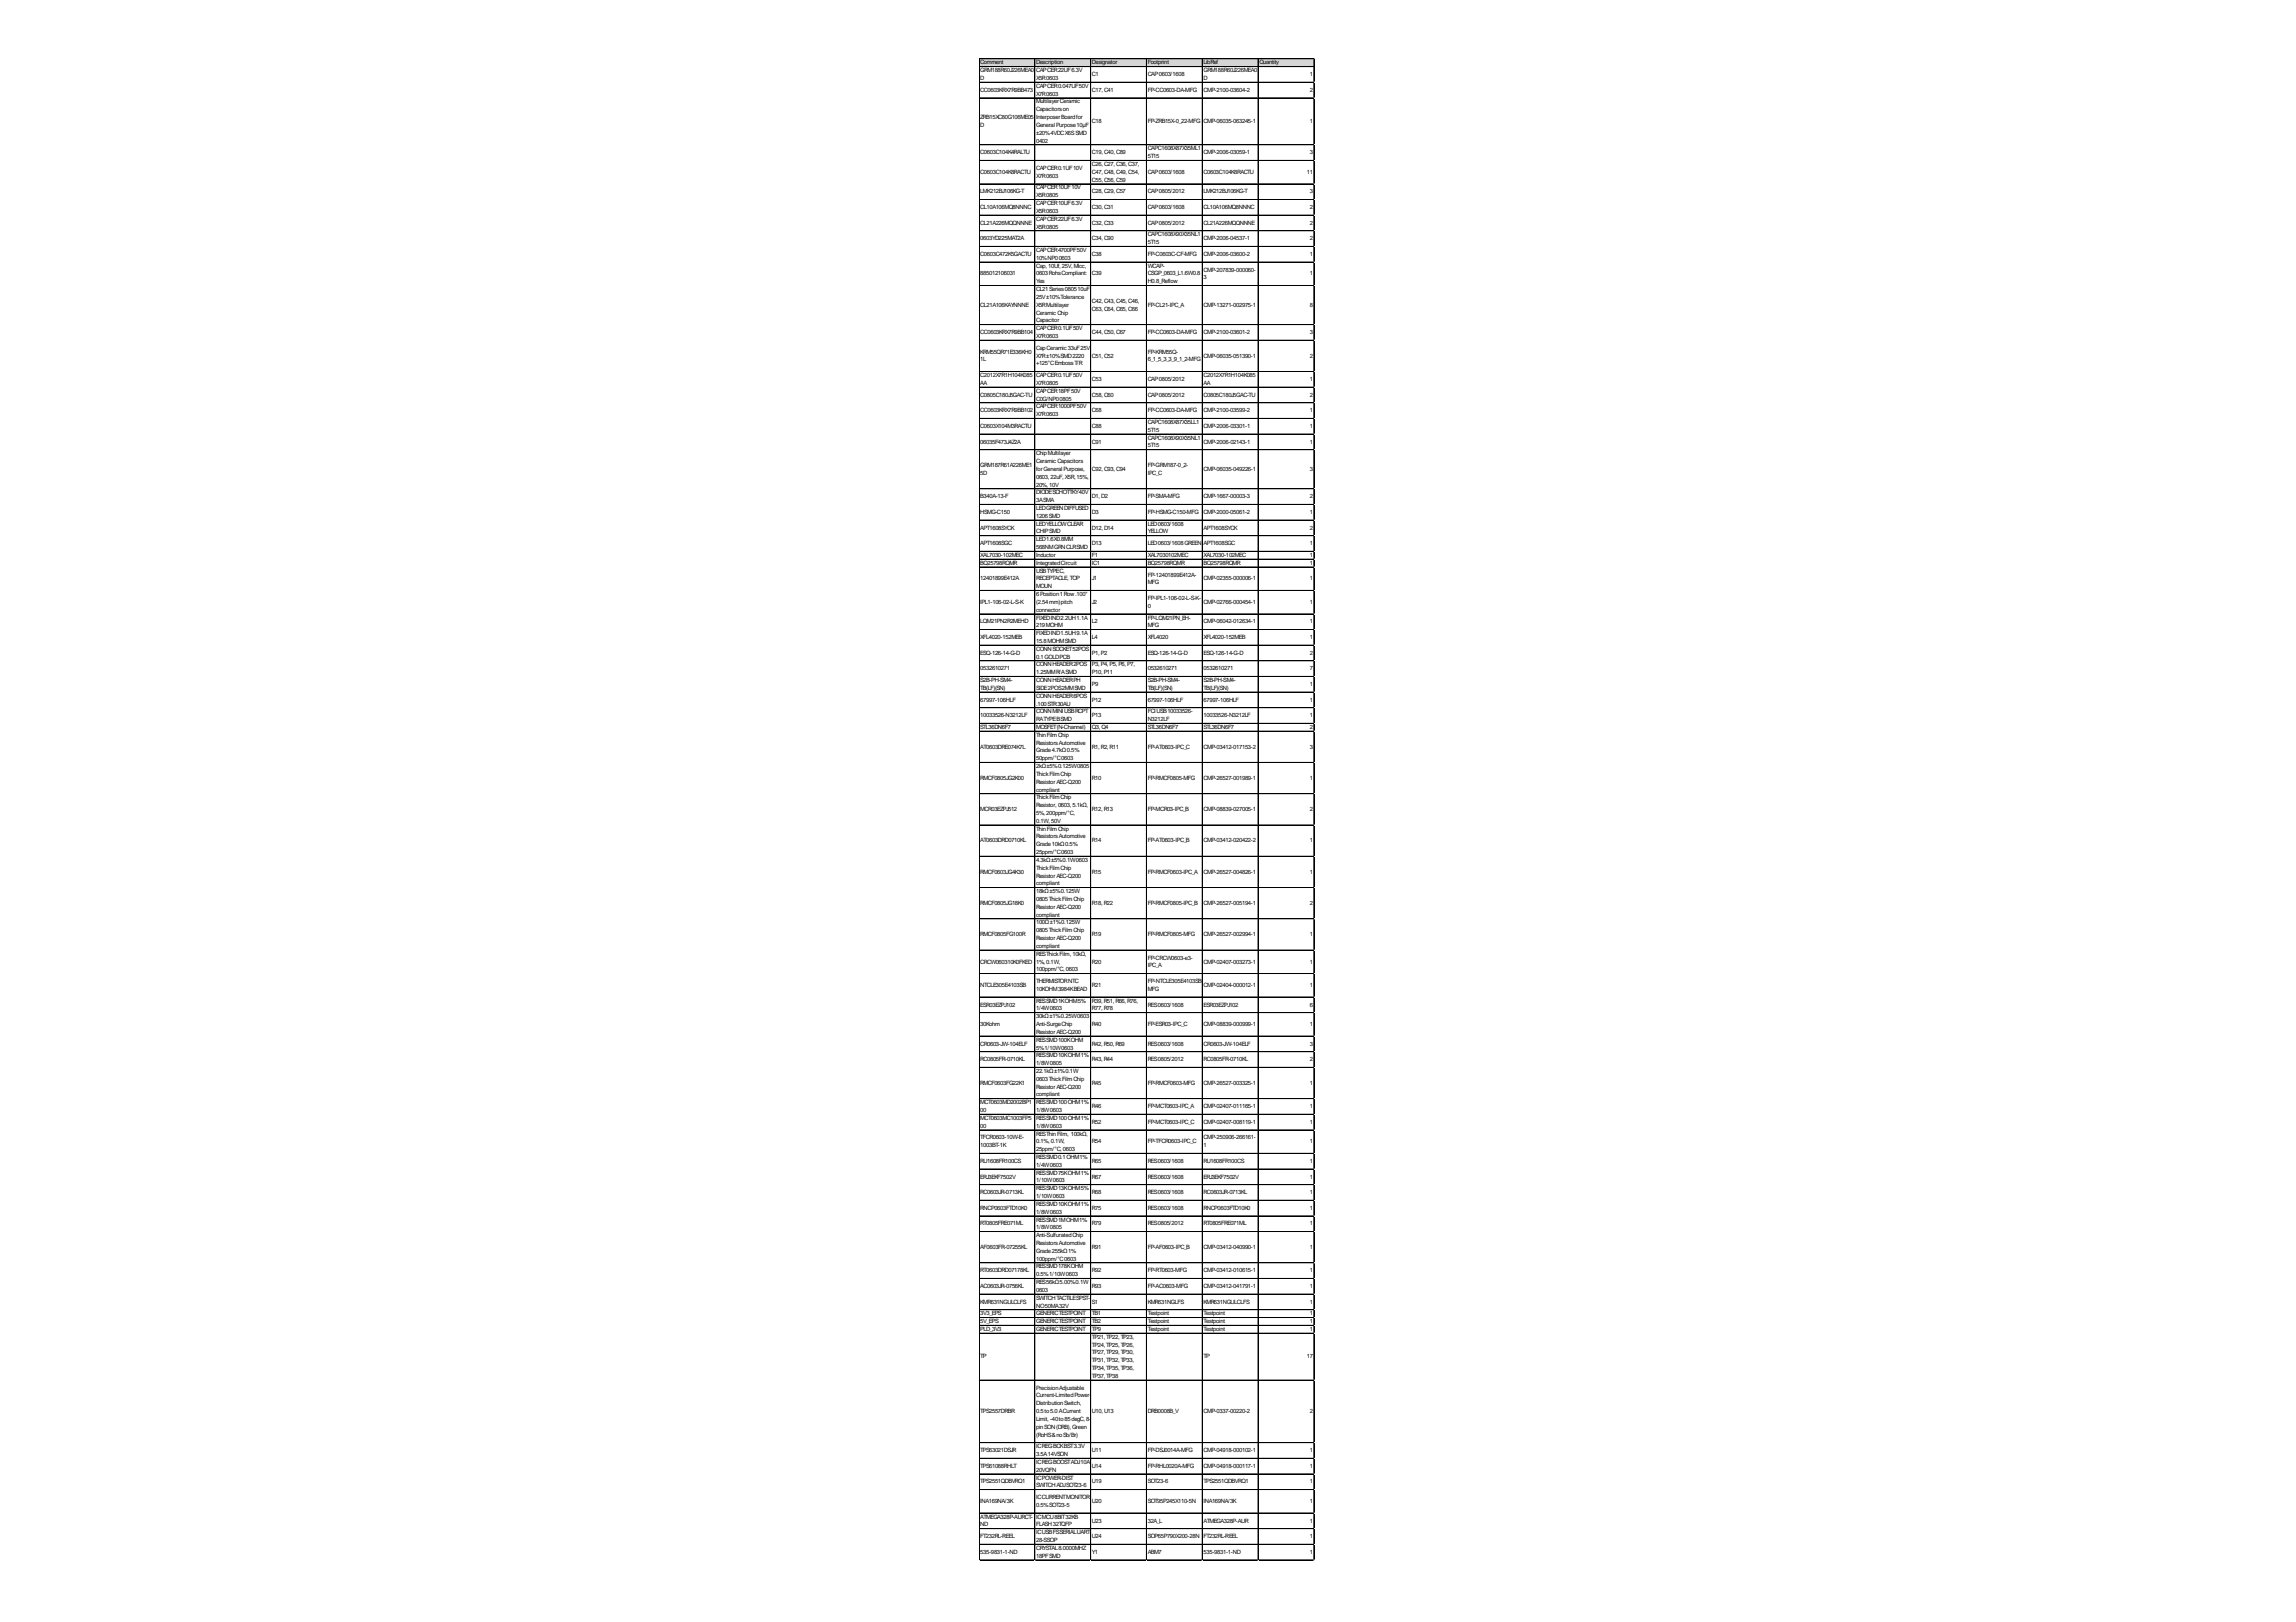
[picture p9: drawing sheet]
<svg xmlns="http://www.w3.org/2000/svg" width="297mm" height="210mm" viewBox="0 0 297 210" stroke-linecap="round" stroke-linejoin="round" font-family="sans-serif">
<defs><g id="words">
<g font-size=".8">
<text x="126.8" y="8.3">Comment</text>
<text x="126.8" y="9.3">GRM188R60J226MEA0</text>
<text x="126.8" y="10.4">D</text>
<text x="126.8" y="11.9">CC0603KRX7R9BB473</text>
<text x="134" y="8.3">Description</text>
<text x="134" y="9.3">CAPCER22UF6.3V</text>
<text x="134" y="10.4">X5R0603</text>
<text x="134" y="11.4">CAPCER0.047UF50V</text>
<text x="141.3" y="8.3">Designator</text>
<text x="141.3" y="9.9">C1</text>
<text x="141.3" y="11.9">C17,C41</text>
<text x="148.5" y="8.3">Footprint</text>
<text x="148.5" y="9.9">CAP0603/1608</text>
<text x="148.5" y="11.9">FP-CC0603-DA-MFG</text>
<text x="155.7" y="8.3">LibRef</text>
<text x="155.7" y="9.3">GRM188R60J226MEA0</text>
<text x="155.7" y="10.4">D</text>
<text x="155.7" y="11.9">CMP-2100-03604-2</text>
<text x="162.9" y="8.3">Quantity</text>
<text x="169.5" y="9.9">1</text>
<text x="169.5" y="11.9">2</text>
<text x="126.8" y="15.4">ZRB15XC80G106ME05</text>
<text x="126.8" y="16.4">D</text>
<text x="134" y="12.4">X7R0603</text>
<text x="134" y="13.4">MultilayerCeramic</text>
<text x="134" y="14.4">Capacitorson</text>
<text x="134" y="15.4">InterposerBoardfor</text>
<text x="134" y="16.4">GeneralPurpose10μF</text>
<text x="134" y="17.4">±20%4VDCX6SSMD</text>
<text x="141.3" y="15.9">C18</text>
<text x="148.5" y="15.9">FP-ZRB15X-0_22-MFG</text>
<text x="155.7" y="15.9">CMP-06035-063245-1</text>
<text x="169.5" y="15.9">1</text>
<text x="126.8" y="20">C0603C104K4RALTU</text>
<text x="126.8" y="22.5">C0603C104K8RACTU</text>
<text x="134" y="18.5">0402</text>
<text x="134" y="22">CAPCER0.1UF10V</text>
<text x="134" y="23">X7R0603</text>
<text x="141.3" y="20">C19,C40,C89</text>
<text x="141.3" y="21.5">C26,C27,C36,C37,</text>
<text x="141.3" y="22.5">C47,C48,C49,C54,</text>
<text x="141.3" y="23.5">C55,C56,C59</text>
<text x="148.5" y="19.5">CAPC1608X87X35ML1</text>
<text x="148.5" y="20.5">5T15</text>
<text x="148.5" y="22.5">CAP0603/1608</text>
<text x="155.7" y="20">CMP-2006-03059-1</text>
<text x="155.7" y="22.5">C0603C104K8RACTU</text>
<text x="169.1" y="22.5">11</text>
<text x="169.5" y="20">3</text>
<text x="126.8" y="25">LMK212BJ106KG-T</text>
<text x="126.8" y="27.1">CL10A106MQ8NNNC</text>
<text x="126.8" y="29.1">CL21A226MQQNNNE</text>
<text x="134" y="24.5">CAPCER10UF10V</text>
<text x="134" y="25.5">X5R0805</text>
<text x="134" y="26.5">CAPCER10UF6.3V</text>
<text x="134" y="27.6">X5R0603</text>
<text x="134" y="28.6">CAPCER22UF6.3V</text>
<text x="134" y="29.6">X5R0805</text>
<text x="141.3" y="25">C28,C29,C57</text>
<text x="141.3" y="27.1">C30,C31</text>
<text x="141.3" y="29.1">C32,C33</text>
<text x="148.5" y="25">CAP0805/2012</text>
<text x="148.5" y="27.1">CAP0603/1608</text>
<text x="148.5" y="29.1">CAP0805/2012</text>
<text x="155.7" y="25">LMK212BJ106KG-T</text>
<text x="155.7" y="27.1">CL10A106MQ8NNNC</text>
<text x="155.7" y="29.1">CL21A226MQQNNNE</text>
<text x="169.5" y="25">3</text>
<text x="169.5" y="27.1">2</text>
<text x="169.5" y="29.1">2</text>
<text x="126.8" y="31.1">0603YD225MAT2A</text>
<text x="126.8" y="33.1">C0603C472K5GACTU</text>
<text x="126.8" y="35.7">885012106031</text>
<text x="134" y="32.6">CAPCER4700PF50V</text>
<text x="134" y="33.6">10%NP00603</text>
<text x="134" y="34.6">Cap,10Uf, 25V,Mlcc,</text>
<text x="134" y="35.7">0603RohsCompliant:</text>
<text x="141.3" y="31.1">C34,C90</text>
<text x="141.3" y="33.1">C38</text>
<text x="141.3" y="35.7">C39</text>
<text x="148.5" y="30.6">CAPC1608X90X35NL1</text>
<text x="148.5" y="31.6">5T15</text>
<text x="148.5" y="33.1">FP-C0603C-CF-MFG</text>
<text x="148.5" y="34.6">WCAP-</text>
<text x="148.5" y="35.7">CSGP_0603_L1.6W0.8</text>
<text x="155.7" y="31.1">CMP-2006-04537-1</text>
<text x="155.7" y="33.1">CMP-2006-03600-2</text>
<text x="155.7" y="35.1">CMP-207839-000060-</text>
<text x="169.5" y="31.1">2</text>
<text x="169.5" y="33.1">1</text>
<text x="169.5" y="35.7">1</text>
<text x="126.8" y="39.7">CL21A106KAYNNNE</text>
<text x="134" y="36.7">Yes</text>
<text x="134" y="37.7">CL21Series080510uF</text>
<text x="134" y="38.7">25V±10%Tolerance</text>
<text x="134" y="39.7">X5RMultilayer</text>
<text x="134" y="40.7">Ceramic Chip</text>
<text x="134" y="41.7">Capacitor</text>
<text x="141.3" y="39.2">C42,C43,C45,C46,</text>
<text x="141.3" y="40.2">C63,C64,C65,C66</text>
<text x="148.5" y="36.7">H0.8_Reflow</text>
<text x="148.5" y="39.7">FP-CL21-IPC_A</text>
<text x="155.7" y="36.2">3</text>
<text x="155.7" y="39.7">CMP-13271-002975-1</text>
<text x="169.5" y="39.7">8</text>
<text x="126.8" y="43.2">CC0603KRX7R9BB104</text>
<text x="126.8" y="45.8">KRM55QR71E336KH0</text>
<text x="126.8" y="46.8">1L</text>
<text x="134" y="42.7">CAPCER0.1UF50V</text>
<text x="134" y="43.7">X7R0603</text>
<text x="134" y="45.3">CapCeramic 33uF25V</text>
<text x="134" y="46.3">X7R±10%SMD2220</text>
<text x="134" y="47.3">+125°CEmbossT/R</text>
<text x="141.3" y="43.2">C44,C50,C67</text>
<text x="141.3" y="46.3">C51,C52</text>
<text x="148.5" y="43.2">FP-CC0603-DA-MFG</text>
<text x="148.5" y="45.8">FP-KRM55Q-</text>
<text x="148.5" y="46.8">6_1_5_3_3_9_1_2-MFG</text>
<text x="155.7" y="43.2">CMP-2100-03601-2</text>
<text x="155.7" y="46.3">CMP-06035-051390-1</text>
<text x="169.5" y="43.2">3</text>
<text x="169.5" y="46.3">2</text>
<text x="126.8" y="48.8">C2012X7R1H104K085</text>
<text x="126.8" y="49.8">AA</text>
<text x="126.8" y="51.3">C0805C180J5GAC-TU</text>
<text x="126.8" y="53.4">CC0603KRX7R9BB102</text>
<text x="134" y="48.8">CAPCER0.1UF50V</text>
<text x="134" y="49.8">X7R0805</text>
<text x="134" y="50.8">CAPCER18PF50V</text>
<text x="134" y="51.8">C0G/NP00805</text>
<text x="134" y="52.9">CAPCER1000PF50V</text>
<text x="134" y="53.9">X7R0603</text>
<text x="141.3" y="49.3">C53</text>
<text x="141.3" y="51.3">C58,C60</text>
<text x="141.3" y="53.4">C68</text>
<text x="148.5" y="49.3">CAP0805/2012</text>
<text x="148.5" y="51.3">CAP0805/2012</text>
<text x="148.5" y="53.4">FP-CC0603-DA-MFG</text>
<text x="155.7" y="48.8">C2012X7R1H104K085</text>
<text x="155.7" y="49.8">AA</text>
<text x="155.7" y="51.3">C0805C180J5GAC-TU</text>
<text x="155.7" y="53.4">CMP-2100-03599-2</text>
<text x="169.5" y="49.3">1</text>
<text x="169.5" y="51.3">2</text>
<text x="169.5" y="53.4">1</text>
<text x="126.8" y="55.4">C0603X104M3RACTU</text>
<text x="126.8" y="57.4">06035F473J4Z2A</text>
<text x="134" y="58.9">ChipMultilayer</text>
<text x="134" y="59.9">Ceramic Capacitors</text>
<text x="141.3" y="55.4">C88</text>
<text x="141.3" y="57.4">C91</text>
<text x="148.5" y="54.9">CAPC1608X87X35LL1</text>
<text x="148.5" y="55.9">5T15</text>
<text x="148.5" y="56.9">CAPC1608X90X35NL1</text>
<text x="148.5" y="57.9">5T15</text>
<text x="155.7" y="55.4">CMP-2006-03301-1</text>
<text x="155.7" y="57.4">CMP-2006-02143-1</text>
<text x="169.5" y="55.4">1</text>
<text x="169.5" y="57.4">1</text>
<text x="126.8" y="60.4">GRM187R61A226ME1</text>
<text x="126.8" y="61.5">5D</text>
<text x="126.8" y="64.5">B340A-13-F</text>
<text x="134" y="60.9">forGeneralPurpose,</text>
<text x="134" y="62">0603,22uF,X5R,15%,</text>
<text x="134" y="63">20%,10V</text>
<text x="134" y="64">DIODESCHOTTKY40V</text>
<text x="134" y="65">3ASMA</text>
<text x="141.3" y="60.9">C92,C93,C94</text>
<text x="141.3" y="64.5">D1,D2</text>
<text x="148.5" y="60.4">FP-GRM187-0_2-</text>
<text x="148.5" y="61.5">IPC_C</text>
<text x="148.5" y="64.5">FP-SMA-MFG</text>
<text x="155.7" y="60.9">CMP-06035-049226-1</text>
<text x="155.7" y="64.5">CMP-1667-00003-3</text>
<text x="169.5" y="60.9">3</text>
<text x="169.5" y="64.5">2</text>
<text x="126.8" y="66.5">HSMG-C150</text>
<text x="126.8" y="68.5">APT1608SYCK</text>
<text x="126.8" y="70.6">APT1608SGC</text>
<text x="134" y="66">LEDGREENDIFFUSED</text>
<text x="134" y="67">1206SMD</text>
<text x="134" y="68">LEDYELLOWCLEAR</text>
<text x="134" y="69">CHIPSMD</text>
<text x="134" y="70.1">LED1.6X0.8MM</text>
<text x="134" y="71.1">568NMGRNCLRSMD</text>
<text x="141.3" y="66.5">D3</text>
<text x="141.3" y="68.5">D12,D14</text>
<text x="141.3" y="70.6">D13</text>
<text x="148.5" y="66.5">FP-HSMG-C150-MFG</text>
<text x="148.5" y="68">LED0603/1608</text>
<text x="148.5" y="69">YELLOW</text>
<text x="148.5" y="70.6">LED0603/1608GREEN</text>
<text x="155.7" y="66.5">CMP-2000-05061-2</text>
<text x="155.7" y="68.5">APT1608SYCK</text>
<text x="155.7" y="70.6">APT1608SGC</text>
<text x="169.5" y="66.5">1</text>
<text x="169.5" y="68.5">2</text>
<text x="169.5" y="70.6">1</text>
<text x="126.8" y="72.1">XAL7030-102MEC</text>
<text x="126.8" y="73.1">BQ25798RQMR</text>
<text x="126.8" y="75.1">12401899E412A</text>
<text x="134" y="72.1">Inductor</text>
<text x="134" y="73.1">IntegratedCircuit</text>
<text x="134" y="74.1">USBTYPEC,</text>
<text x="134" y="75.1">RECEPTACLE,TOP</text>
<text x="134" y="76.1">MOUN</text>
<text x="134" y="77.1">6Position1Row.100&quot;</text>
<text x="141.3" y="72.1">F1</text>
<text x="141.3" y="73.1">IC1</text>
<text x="141.3" y="75.1">J1</text>
<text x="148.5" y="72.1">XAL7030102MEC</text>
<text x="148.5" y="73.1">BQ25798RQMR</text>
<text x="148.5" y="74.6">FP-12401899E412A-</text>
<text x="148.5" y="75.6">MFG</text>
<text x="148.5" y="77.6">FP-IPL1-106-02-L-S-K-</text>
<text x="155.7" y="72.1">XAL7030-102MEC</text>
<text x="155.7" y="73.1">BQ25798RQMR</text>
<text x="155.7" y="75.1">CMP-02355-000006-1</text>
<text x="169.5" y="72.1">1</text>
<text x="169.5" y="73.1">1</text>
<text x="169.5" y="75.1">1</text>
<text x="126.8" y="78.1">IPL1-106-02-L-S-K</text>
<text x="126.8" y="80.7">LQM21PN2R2MEHD</text>
<text x="126.8" y="82.7">XFL4020-152MEB</text>
<text x="134" y="78.1">(2.54mm)pitch</text>
<text x="134" y="79.2">connector</text>
<text x="134" y="80.2">FIXEDIND2.2UH1.1A</text>
<text x="134" y="81.2">219MOHM</text>
<text x="134" y="82.2">FIXEDIND1.5UH9.1A</text>
<text x="134" y="83.2">15.8MOHMSMD</text>
<text x="141.3" y="78.1">J2</text>
<text x="141.3" y="80.7">L2</text>
<text x="141.3" y="82.7">L4</text>
<text x="148.5" y="78.7">0</text>
<text x="148.5" y="80.2">FP-LQM21PN_EH-</text>
<text x="148.5" y="81.2">MFG</text>
<text x="148.5" y="82.7">XFL4020</text>
<text x="155.7" y="78.1">CMP-02766-000454-1</text>
<text x="155.7" y="80.7">CMP-06042-012634-1</text>
<text x="155.7" y="82.7">XFL4020-152MEB</text>
<text x="169.5" y="78.1">1</text>
<text x="169.5" y="80.7">1</text>
<text x="169.5" y="82.7">1</text>
<text x="126.8" y="84.7">ESQ-126-14-G-D</text>
<text x="126.8" y="86.7">0532610271</text>
<text x="126.8" y="88.3">S2B-PH-SM4-</text>
<text x="126.8" y="89.3">TB(LF)(SN)</text>
<text x="134" y="84.2">CONNSOCKET52POS</text>
<text x="134" y="85.2">0.1GOLDPCB</text>
<text x="134" y="86.2">CONNHEADER2POS</text>
<text x="134" y="87.3">1.25MMR/ASMD</text>
<text x="134" y="88.3">CONNHEADERPH</text>
<text x="134" y="89.3">SIDE2POS2MMSMD</text>
<text x="141.3" y="84.7">P1,P2</text>
<text x="141.3" y="86.2">P3,P4,P5,P6,P7,</text>
<text x="141.3" y="87.3">P10,P11</text>
<text x="141.3" y="88.8">P9</text>
<text x="148.5" y="84.7">ESQ-126-14-G-D</text>
<text x="148.5" y="86.7">0532610271</text>
<text x="148.5" y="88.3">S2B-PH-SM4-</text>
<text x="148.5" y="89.3">TB(LF)(SN)</text>
<text x="155.7" y="84.7">ESQ-126-14-G-D</text>
<text x="155.7" y="86.7">0532610271</text>
<text x="155.7" y="88.3">S2B-PH-SM4-</text>
<text x="155.7" y="89.3">TB(LF)(SN)</text>
<text x="169.5" y="84.7">2</text>
<text x="169.5" y="86.7">7</text>
<text x="169.5" y="88.8">1</text>
<text x="126.8" y="90.8">67997-106HLF</text>
<text x="126.8" y="92.8">10033526-N3212LF</text>
<text x="126.8" y="94.3">STL36DN6F7</text>
<text x="134" y="90.3">CONNHEADER6POS</text>
<text x="134" y="91.3">.100STR30AU</text>
<text x="134" y="92.3">CONNMINIUSBRCPT</text>
<text x="134" y="93.3">RATYPEBSMD</text>
<text x="134" y="94.3">MOSFET(N-Channel)</text>
<text x="134" y="95.3">ThinFilmChip</text>
<text x="141.3" y="90.8">P12</text>
<text x="141.3" y="92.8">P13</text>
<text x="141.3" y="94.3">Q3,Q4</text>
<text x="148.5" y="90.8">67997-106HLF</text>
<text x="148.5" y="92.3">FCIUSB10033526-</text>
<text x="148.5" y="93.3">N3212LF</text>
<text x="148.5" y="94.3">STL36DN6F7</text>
<text x="155.7" y="90.8">67997-106HLF</text>
<text x="155.7" y="92.8">10033526-N3212LF</text>
<text x="155.7" y="94.3">STL36DN6F7</text>
<text x="169.5" y="90.8">1</text>
<text x="169.5" y="92.8">1</text>
<text x="169.5" y="94.3">2</text>
<text x="126.8" y="96.9">AT0603DRE074K7L</text>
<text x="126.8" y="100.9">RMCF0805JG2K00</text>
<text x="134" y="96.4">ResistorsAutomotive</text>
<text x="134" y="97.4">Grade4.7kΩ0.5%</text>
<text x="134" y="98.4">50ppm/°C0603</text>
<text x="134" y="99.4">2kΩ±5%0.125W0805</text>
<text x="134" y="100.4">ThickFilmChip</text>
<text x="134" y="101.4">ResistorAEC-Q200</text>
<text x="141.3" y="96.9">R1,R2,R11</text>
<text x="141.3" y="100.9">R10</text>
<text x="148.5" y="96.9">FP-AT0603-IPC_C</text>
<text x="148.5" y="100.9">FP-RMCF0805-MFG</text>
<text x="155.7" y="96.9">CMP-03412-017153-2</text>
<text x="155.7" y="100.9">CMP-26527-001989-1</text>
<text x="169.5" y="96.9">3</text>
<text x="169.5" y="100.9">1</text>
<text x="126.8" y="105">MCR03EZPJ512</text>
<text x="134" y="102.4">compliant</text>
<text x="134" y="103.4">ThickFilmChip</text>
<text x="134" y="104.5">Resistor, 0603,5.1kΩ,</text>
<text x="134" y="105.5">5%,200ppm/°C,</text>
<text x="134" y="106.5">0.1W,50V</text>
<text x="134" y="107.5">ThinFilmChip</text>
<text x="141.3" y="105">R12,R13</text>
<text x="148.5" y="105">FP-MCR03-IPC_B</text>
<text x="155.7" y="105">CMP-08839-027005-1</text>
<text x="169.5" y="105">2</text>
<text x="126.8" y="109">AT0603DRD0710KL</text>
<text x="126.8" y="113.1">RMCF0603JG4K30</text>
<text x="134" y="108.5">ResistorsAutomotive</text>
<text x="134" y="109.5">Grade10kΩ0.5%</text>
<text x="134" y="110.5">25ppm/°C0603</text>
<text x="134" y="111.5">4.3kΩ±5%0.1W0603</text>
<text x="134" y="112.5">ThickFilmChip</text>
<text x="134" y="113.6">ResistorAEC-Q200</text>
<text x="141.3" y="109">R14</text>
<text x="141.3" y="113.1">R15</text>
<text x="148.5" y="109">FP-AT0603-IPC_B</text>
<text x="148.5" y="113.1">FP-RMCF0603-IPC_A</text>
<text x="155.7" y="109">CMP-03412-020422-2</text>
<text x="155.7" y="113.1">CMP-26527-004826-1</text>
<text x="169.5" y="109">1</text>
<text x="169.5" y="113.1">1</text>
<text x="126.8" y="117.1">RMCF0805JG18K0</text>
<text x="134" y="114.6">compliant</text>
<text x="134" y="115.6">18kΩ±5%0.125W</text>
<text x="134" y="116.6">0805ThickFilmChip</text>
<text x="134" y="117.6">ResistorAEC-Q200</text>
<text x="134" y="118.6">compliant</text>
<text x="134" y="119.6">100Ω±1%0.125W</text>
<text x="141.3" y="117.1">R18,R22</text>
<text x="148.5" y="117.1">FP-RMCF0805-IPC_B</text>
<text x="155.7" y="117.1">CMP-26527-005194-1</text>
<text x="169.5" y="117.1">2</text>
<text x="126.8" y="121.1">RMCF0805FG100R</text>
<text x="126.8" y="124.7">CRCW060310K0FKED</text>
<text x="134" y="120.6">0805ThickFilmChip</text>
<text x="134" y="121.7">ResistorAEC-Q200</text>
<text x="134" y="122.7">compliant</text>
<text x="134" y="123.7">RESThickFilm,10kΩ,</text>
<text x="134" y="124.7">1%,0.1W,</text>
<text x="134" y="125.7">100ppm/°C,0603</text>
<text x="141.3" y="121.1">R19</text>
<text x="141.3" y="124.7">R20</text>
<text x="148.5" y="121.1">FP-RMCF0805-MFG</text>
<text x="148.5" y="124.2">FP-CRCW0603-e3-</text>
<text x="148.5" y="125.2">IPC_A</text>
<text x="155.7" y="121.1">CMP-26527-002994-1</text>
<text x="155.7" y="124.7">CMP-02407-003273-1</text>
<text x="169.5" y="121.1">1</text>
<text x="169.5" y="124.7">1</text>
<text x="126.8" y="127.7">NTCLE305E4103SB</text>
<text x="126.8" y="130.3">ESR03EZPJ102</text>
<text x="134" y="127.2">THERMISTORNTC</text>
<text x="134" y="128.2">10KOHM3984KBEAD</text>
<text x="134" y="129.7">RESSMD1KOHM5%</text>
<text x="134" y="130.8">1/4W0603</text>
<text x="134" y="131.8">30kΩ±1%0.25W0603</text>
<text x="141.3" y="127.7">R21</text>
<text x="141.3" y="129.7">R39,R51,R66,R76,</text>
<text x="141.3" y="130.8">R77,R78</text>
<text x="148.5" y="127.2">FP-NTCLE305E4103SB-</text>
<text x="148.5" y="128.2">MFG</text>
<text x="148.5" y="130.3">RES0603/1608</text>
<text x="155.7" y="127.7">CMP-02404-000012-1</text>
<text x="155.7" y="130.3">ESR03EZPJ102</text>
<text x="169.5" y="127.7">1</text>
<text x="169.5" y="130.3">6</text>
<text x="126.8" y="132.8">30Kohm</text>
<text x="126.8" y="135.3">CR0603-JW-104ELF</text>
<text x="126.8" y="137.3">RC0805FR-0710KL</text>
<text x="134" y="132.8">Anti-SurgeChip</text>
<text x="134" y="133.8">ResistorAEC-Q200</text>
<text x="134" y="134.8">RESSMD100KOHM</text>
<text x="134" y="135.8">5%1/10W0603</text>
<text x="134" y="136.8">RESSMD10KOHM1%</text>
<text x="134" y="137.8">1/8W0805</text>
<text x="141.3" y="132.8">R40</text>
<text x="141.3" y="135.3">R42,R50,R69</text>
<text x="141.3" y="137.3">R43,R44</text>
<text x="148.5" y="132.8">FP-ESR03-IPC_C</text>
<text x="148.5" y="135.3">RES0603/1608</text>
<text x="148.5" y="137.3">RES0805/2012</text>
<text x="155.7" y="132.8">CMP-08839-000999-1</text>
<text x="155.7" y="135.3">CR0603-JW-104ELF</text>
<text x="155.7" y="137.3">RC0805FR-0710KL</text>
<text x="169.5" y="132.8">1</text>
<text x="169.5" y="135.3">3</text>
<text x="169.5" y="137.3">2</text>
<text x="126.8" y="140.4">RMCF0603FG22K1</text>
<text x="126.8" y="142.9">MCT0603MD2002BP1</text>
<text x="126.8" y="143.9">00</text>
<text x="134" y="138.9">22.1kΩ±1%0.1W</text>
<text x="134" y="139.9">0603ThickFilmChip</text>
<text x="134" y="140.9">ResistorAEC-Q200</text>
<text x="134" y="141.9">compliant</text>
<text x="134" y="142.9">RESSMD100OHM1%</text>
<text x="134" y="143.9">1/8W0603</text>
<text x="141.3" y="140.4">R45</text>
<text x="141.3" y="143.4">R46</text>
<text x="148.5" y="140.4">FP-RMCF0603-MFG</text>
<text x="148.5" y="143.4">FP-MCT0603-IPC_A</text>
<text x="155.7" y="140.4">CMP-26527-003325-1</text>
<text x="155.7" y="143.4">CMP-02407-011165-1</text>
<text x="169.5" y="140.4">1</text>
<text x="169.5" y="143.4">1</text>
<text x="126.8" y="144.9">MCT0603MC1003FP5</text>
<text x="126.8" y="145.9">00</text>
<text x="126.8" y="147.5">TFCR0603-10W-E-</text>
<text x="126.8" y="148.5">1003BT-1K</text>
<text x="134" y="144.9">RESSMD100OHM1%</text>
<text x="134" y="145.9">1/8W0603</text>
<text x="134" y="146.9">RESThinFilm, 100kΩ,</text>
<text x="134" y="148">0.1%,0.1W,</text>
<text x="134" y="149">25ppm/°C,0603</text>
<text x="134" y="150">RESSMD0.1OHM1%</text>
<text x="141.3" y="145.4">R52</text>
<text x="141.3" y="148">R54</text>
<text x="148.5" y="145.4">FP-MCT0603-IPC_C</text>
<text x="148.5" y="148">FP-TFCR0603-IPC_C</text>
<text x="155.7" y="145.4">CMP-02407-008119-1</text>
<text x="155.7" y="147.5">CMP-250906-266161-</text>
<text x="155.7" y="148.5">1</text>
<text x="169.5" y="145.4">1</text>
<text x="169.5" y="148">1</text>
<text x="126.8" y="150.5">RU1608FR100CS</text>
<text x="126.8" y="152.5">ERJ3EKF7502V</text>
<text x="126.8" y="154.5">RC0603JR-0713KL</text>
<text x="134" y="151">1/4W0603</text>
<text x="134" y="152">RESSMD75KOHM1%</text>
<text x="134" y="153">1/10W0603</text>
<text x="134" y="154">RESSMD13KOHM5%</text>
<text x="134" y="155">1/10W0603</text>
<text x="141.3" y="150.5">R65</text>
<text x="141.3" y="152.5">R67</text>
<text x="141.3" y="154.5">R68</text>
<text x="148.5" y="150.5">RES0603/1608</text>
<text x="148.5" y="152.5">RES0603/1608</text>
<text x="148.5" y="154.5">RES0603/1608</text>
<text x="155.7" y="150.5">RU1608FR100CS</text>
<text x="155.7" y="152.5">ERJ3EKF7502V</text>
<text x="155.7" y="154.5">RC0603JR-0713KL</text>
<text x="169.5" y="150.5">1</text>
<text x="169.5" y="152.5">1</text>
<text x="169.5" y="154.5">1</text>
<text x="126.8" y="156.6">RNCP0603FTD10K0</text>
<text x="126.8" y="158.6">RT0805FRE071ML</text>
<text x="126.8" y="161.6">AF0603FR-07255KL</text>
<text x="134" y="156.1">RESSMD10KOHM1%</text>
<text x="134" y="157.1">1/8W0603</text>
<text x="134" y="158.1">RESSMD1MOHM1%</text>
<text x="134" y="159.1">1/8W0805</text>
<text x="134" y="160.1">Anti-SulfuratedChip</text>
<text x="134" y="161.1">ResistorsAutomotive</text>
<text x="141.3" y="156.6">R75</text>
<text x="141.3" y="158.6">R79</text>
<text x="141.3" y="161.6">R91</text>
<text x="148.5" y="156.6">RES0603/1608</text>
<text x="148.5" y="158.6">RES0805/2012</text>
<text x="148.5" y="161.6">FP-AF0603-IPC_B</text>
<text x="155.7" y="156.6">RNCP0603FTD10K0</text>
<text x="155.7" y="158.6">RT0805FRE071ML</text>
<text x="155.7" y="161.6">CMP-03412-040990-1</text>
<text x="169.5" y="156.6">1</text>
<text x="169.5" y="158.6">1</text>
<text x="169.5" y="161.6">1</text>
<text x="126.8" y="164.7">RT0603DRD07178KL</text>
<text x="126.8" y="166.7">AC0603JR-0756KL</text>
<text x="134" y="162.1">Grade255kΩ1%</text>
<text x="134" y="163.1">100ppm/°C0603</text>
<text x="134" y="164.1">RESSMD178KOHM</text>
<text x="134" y="165.2">0.5%1/10W0603</text>
<text x="134" y="166.2">RES56kΩ5.00%0.1W</text>
<text x="134" y="167.2">0603</text>
<text x="141.3" y="164.7">R92</text>
<text x="141.3" y="166.7">R93</text>
<text x="148.5" y="164.7">FP-RT0603-MFG</text>
<text x="148.5" y="166.7">FP-AC0603-MFG</text>
<text x="155.7" y="164.7">CMP-03412-010615-1</text>
<text x="155.7" y="166.7">CMP-03412-041791-1</text>
<text x="169.5" y="164.7">1</text>
<text x="169.5" y="166.7">1</text>
<text x="126.8" y="168.7">KMR631NGULCLFS</text>
<text x="126.8" y="170.2">3V3_EPS</text>
<text x="126.8" y="171.2">5V_EPS</text>
<text x="126.8" y="172.2">PLD_3V3</text>
<text x="134" y="168.2">SWITCHTACTILESPST-</text>
<text x="134" y="169.2">NO50MA32V</text>
<text x="134" y="170.2">GENERICTESTPOINT</text>
<text x="134" y="171.2">GENERICTESTPOINT</text>
<text x="134" y="172.2">GENERICTESTPOINT</text>
<text x="141.3" y="168.7">S1</text>
<text x="141.3" y="170.2">TB1</text>
<text x="141.3" y="171.2">TB2</text>
<text x="141.3" y="172.2">TP9</text>
<text x="141.3" y="173.3">TP21,TP22,TP23,</text>
<text x="148.5" y="168.7">KMR631NGLFS</text>
<text x="148.5" y="170.2">Testpoint</text>
<text x="148.5" y="171.2">Testpoint</text>
<text x="148.5" y="172.2">Testpoint</text>
<text x="155.7" y="168.7">KMR631NGULCLFS</text>
<text x="155.7" y="170.2">Testpoint</text>
<text x="155.7" y="171.2">Testpoint</text>
<text x="155.7" y="172.2">Testpoint</text>
<text x="169.5" y="168.7">1</text>
<text x="169.5" y="170.2">1</text>
<text x="169.5" y="171.2">1</text>
<text x="169.5" y="172.2">1</text>
<text x="126.8" y="175.8">TP</text>
<text x="134" y="179.8">PrecisionAdjustable</text>
<text x="141.3" y="174.3">TP24,TP25,TP26,</text>
<text x="141.3" y="175.3">TP27,TP29,TP30,</text>
<text x="141.3" y="176.3">TP31,TP32,TP33,</text>
<text x="141.3" y="177.3">TP34,TP35,TP36,</text>
<text x="141.3" y="178.3">TP37,TP38</text>
<text x="155.7" y="175.8">TP</text>
<text x="169.1" y="175.8">17</text>
<text x="126.8" y="182.9">TPS2557DRBR</text>
<text x="134" y="180.8">Current-LimitedPower-</text>
<text x="134" y="181.9">DistributionSwitch,</text>
<text x="134" y="182.9">0.5to5.0ACurrent</text>
<text x="134" y="183.9">Limit, -40to85degC,8-</text>
<text x="134" y="184.9">pinSON(DRB),Green</text>
<text x="134" y="185.9">(RoHS&amp;noSb/Br)</text>
<text x="141.3" y="182.9">U10,U13</text>
<text x="148.5" y="182.9">DRB0008B_V</text>
<text x="155.7" y="182.9">CMP-0337-00220-2</text>
<text x="169.5" y="182.9">2</text>
<text x="126.8" y="187.9">TPS63021DSJR</text>
<text x="126.8" y="189.9">TPS61088RHLT</text>
<text x="126.8" y="192">TPS2551QDBVRQ1</text>
<text x="134" y="187.4">ICREGBCKBST3.3V</text>
<text x="134" y="188.4">3.5A14VSON</text>
<text x="134" y="189.4">ICREGBOOSTADJ10A</text>
<text x="134" y="190.5">20VQFN</text>
<text x="134" y="191.5">ICPOWER-DIST</text>
<text x="141.3" y="187.9">U11</text>
<text x="141.3" y="189.9">U14</text>
<text x="141.3" y="192">U19</text>
<text x="148.5" y="187.9">FP-DSJ0014A-MFG</text>
<text x="148.5" y="189.9">FP-RHL0020A-MFG</text>
<text x="148.5" y="192">SOT23-6</text>
<text x="155.7" y="187.9">CMP-04918-000102-1</text>
<text x="155.7" y="189.9">CMP-04918-000117-1</text>
<text x="155.7" y="192">TPS2551QDBVRQ1</text>
<text x="169.5" y="187.9">1</text>
<text x="169.5" y="189.9">1</text>
<text x="169.5" y="192">1</text>
<text x="126.8" y="194.5">INA169NA/3K</text>
<text x="126.8" y="196.5">ATMEGA328P-AURCT-</text>
<text x="126.8" y="197.5">ND</text>
<text x="134" y="192.5">SWITCHADJSOT23-6</text>
<text x="134" y="194">ICCURRENTMONITOR</text>
<text x="134" y="195">0.5%SOT23-5</text>
<text x="134" y="196.5">ICMCU8BIT32KB</text>
<text x="134" y="197.5">FLASH32TQFP</text>
<text x="141.3" y="194.5">U20</text>
<text x="141.3" y="197">U23</text>
<text x="148.5" y="194.5">SOT95P245X110-5N</text>
<text x="148.5" y="197">32A_L</text>
<text x="155.7" y="194.5">INA169NA/3K</text>
<text x="155.7" y="197">ATMEGA328P-AUR</text>
<text x="169.5" y="194.5">1</text>
<text x="169.5" y="197">1</text>
<text x="126.8" y="199.1">FT232RL-REEL</text>
<text x="126.8" y="201.1">535-9831-1-ND</text>
<text x="134" y="198.5">ICUSBFSSERIALUART</text>
<text x="134" y="199.6">28-SSOP</text>
<text x="134" y="200.6">CRYSTAL8.0000MHZ</text>
<text x="134" y="201.6">18PFSMD</text>
<text x="141.3" y="199.1">U24</text>
<text x="141.3" y="201.1">Y1</text>
<text x="148.5" y="199.1">SOP65P790X200-28N</text>
<text x="148.5" y="201.1">ABM7</text>
<text x="155.7" y="199.1">FT232RL-REEL</text>
<text x="155.7" y="201.1">535-9831-1-ND</text>
<text x="169.5" y="199.1">1</text>
<text x="169.5" y="201.1">1</text>
</g>
</g></defs>
<path d="M126.7 7.6h43.4v1.1h-43.4z" fill="#d3d3d3"/>
<g fill="none" stroke="#000" stroke-width=".13">
<path d="M126.7 7.6v194.3M126.7 7.6h43.3M126.7 8.6h43.3M126.7 10.6h43.3M126.7 10.7h43.3M126.7 18.7h43.3M126.7 18.8h43.3M133.9 7.6v194.3M141.1 7.6v194.3M148.3 7.6v194.3M155.5 7.6v194.3M155.6 7.6v194.3"/>
<path d="M162.8 7.6v194.3M170 7.6v194.3M170 7.6h-43.3v194.3M170 12.7h-43.3M126.7 25.8h43.3M126.7 29.9h43.3M126.7 31.9h43.3M126.7 33.9h43.3M126.7 36.9h43.3M126.7 37h43.3M170 20.8h-43.3M170 23.8h-43.3"/>
<path d="M170 27.8l-43.3 .1M126.7 44h43.3M126.7 48.1h43.3M126.7 50.1h43.3M126.7 54.1h43.3M126.7 54.2h43.3M126.7 58.2h43.3M170 42h-43.3M170 52.1h-43.3M170 56.2h-43.3M126.7 65.3h43.3M126.7 69.3h43.3"/>
<path d="M126.7 71.3h43.3M126.7 71.4h43.3M126.7 72.4h43.3M126.7 73.4h43.3M126.7 76.4h43.3M126.7 79.4h43.3M126.7 79.5h43.3M170 63.3h-43.3M170 67.3h-43.3M126.7 83.5h43.3M126.7 85.5h43.3M126.7 87.5h43.3"/>
<path d="M126.7 87.6h43.3M126.7 89.6h43.3M126.7 93.6h43.3M126.7 94.6h43.3M170 81.5h-43.3M170 91.6h-43.3M170 98.7h-43.3M126.7 110.8h43.3M126.7 114.9h43.3M126.7 118.9h43.3M170 102.7h-43.3M170 106.8h-43.3"/>
<path d="M126.7 122.9h43.3M126.7 123h43.3M126.7 126h43.3M126.7 129h43.3M126.7 134.1h43.3M126.7 136.1h43.3M170 131l-43.3 .1M170 138.1h-43.3M126.7 144.2h43.3M126.7 146.2h43.3M126.7 151.3h43.3M126.7 155.3h43.3"/>
<path d="M126.7 157.3h43.3M126.7 157.4h43.3M170 142.2h-43.3M170 149.3h-43.3M170 153.3h-43.3M170 159.4h-43.3M126.7 165.4h43.3M126.7 165.5h43.3M126.7 169.5h43.3M126.7 171.5h43.3M126.7 172.5h43.3M126.7 178.6h43.3"/>
<path d="M170 163.4h-43.3M170 167.5h-43.3M170 170.5h-43.3M126.7 186.7h43.3M126.7 190.7h43.3M126.7 190.8h43.3M126.7 192.8h43.3M126.7 197.8h43.3M170 188.7h-43.3M170 195.8h-43.3M170 199.8l-43.3 .1M126.7 201.9h43.3"/>
</g>
<path d="M126.7 201.9v.1" fill="none" stroke="#e0e0e0" stroke-width=".13"/>
<path d="M133.9 201.9v.1" fill="none" stroke="#e0e0e0" stroke-width=".13"/>
<path d="M141.1 201.9v.1" fill="none" stroke="#e0e0e0" stroke-width=".13"/>
<path d="M148.3 201.9v.1" fill="none" stroke="#e0e0e0" stroke-width=".13"/>
<path d="M155.5 201.9v.1" fill="none" stroke="#e0e0e0" stroke-width=".13"/>
<path d="M162.8 201.9v.1" fill="none" stroke="#e0e0e0" stroke-width=".13"/>
<path d="M170 201.9v.1" fill="none" stroke="#e0e0e0" stroke-width=".13"/>
<path d="M170 10.6h.1" fill="none" stroke="#e0e0e0" stroke-width=".13"/>
<path d="M170 12.7h.1" fill="none" stroke="#e0e0e0" stroke-width=".13"/>
<path d="M170 18.7h.1" fill="none" stroke="#e0e0e0" stroke-width=".13"/>
<path d="M170 20.8h.1" fill="none" stroke="#e0e0e0" stroke-width=".13"/>
<path d="M170 23.8h.1" fill="none" stroke="#e0e0e0" stroke-width=".13"/>
<path d="M170 25.8h.1" fill="none" stroke="#e0e0e0" stroke-width=".13"/>
<path d="M170 27.8h.1" fill="none" stroke="#e0e0e0" stroke-width=".13"/>
<path d="M170 29.9h.1" fill="none" stroke="#e0e0e0" stroke-width=".13"/>
<path d="M170 31.9h.1" fill="none" stroke="#e0e0e0" stroke-width=".13"/>
<path d="M170 33.9h.1" fill="none" stroke="#e0e0e0" stroke-width=".13"/>
<path d="M170 36.9h.1" fill="none" stroke="#e0e0e0" stroke-width=".13"/>
<path d="M170 42h.1" fill="none" stroke="#e0e0e0" stroke-width=".13"/>
<path d="M170 44h.1" fill="none" stroke="#e0e0e0" stroke-width=".13"/>
<path d="M170 48.1h.1" fill="none" stroke="#e0e0e0" stroke-width=".13"/>
<path d="M170 50.1h.1" fill="none" stroke="#e0e0e0" stroke-width=".13"/>
<path d="M170 52.1h.1" fill="none" stroke="#e0e0e0" stroke-width=".13"/>
<path d="M170 54.1h.1" fill="none" stroke="#e0e0e0" stroke-width=".13"/>
<path d="M170 56.2h.1" fill="none" stroke="#e0e0e0" stroke-width=".13"/>
<path d="M170 58.2h.1" fill="none" stroke="#e0e0e0" stroke-width=".13"/>
<path d="M170 63.3h.1" fill="none" stroke="#e0e0e0" stroke-width=".13"/>
<path d="M170 65.3h.1" fill="none" stroke="#e0e0e0" stroke-width=".13"/>
<path d="M170 67.3h.1" fill="none" stroke="#e0e0e0" stroke-width=".13"/>
<path d="M170 69.3h.1" fill="none" stroke="#e0e0e0" stroke-width=".13"/>
<path d="M170 71.3h.1" fill="none" stroke="#e0e0e0" stroke-width=".13"/>
<path d="M170 72.4h.1" fill="none" stroke="#e0e0e0" stroke-width=".13"/>
<path d="M170 73.4h.1" fill="none" stroke="#e0e0e0" stroke-width=".13"/>
<path d="M170 76.4h.1" fill="none" stroke="#e0e0e0" stroke-width=".13"/>
<path d="M170 79.4h.1" fill="none" stroke="#e0e0e0" stroke-width=".13"/>
<path d="M170 81.5h.1" fill="none" stroke="#e0e0e0" stroke-width=".13"/>
<path d="M170 83.5h.1" fill="none" stroke="#e0e0e0" stroke-width=".13"/>
<path d="M170 85.5h.1" fill="none" stroke="#e0e0e0" stroke-width=".13"/>
<path d="M170 87.5h.1" fill="none" stroke="#e0e0e0" stroke-width=".13"/>
<path d="M170 89.6h.1" fill="none" stroke="#e0e0e0" stroke-width=".13"/>
<path d="M170 91.6h.1" fill="none" stroke="#e0e0e0" stroke-width=".13"/>
<path d="M170 93.6h.1" fill="none" stroke="#e0e0e0" stroke-width=".13"/>
<path d="M170 94.6h.1" fill="none" stroke="#e0e0e0" stroke-width=".13"/>
<path d="M170 98.7h.1" fill="none" stroke="#e0e0e0" stroke-width=".13"/>
<path d="M170 102.7h.1" fill="none" stroke="#e0e0e0" stroke-width=".13"/>
<path d="M170 106.8h.1" fill="none" stroke="#e0e0e0" stroke-width=".13"/>
<path d="M170 110.8h.1" fill="none" stroke="#e0e0e0" stroke-width=".13"/>
<path d="M170 114.9h.1" fill="none" stroke="#e0e0e0" stroke-width=".13"/>
<path d="M170 118.9h.1" fill="none" stroke="#e0e0e0" stroke-width=".13"/>
<path d="M170 122.9h.1" fill="none" stroke="#e0e0e0" stroke-width=".13"/>
<path d="M170 126h.1" fill="none" stroke="#e0e0e0" stroke-width=".13"/>
<path d="M170 129h.1" fill="none" stroke="#e0e0e0" stroke-width=".13"/>
<path d="M170 131h.1" fill="none" stroke="#e0e0e0" stroke-width=".13"/>
<path d="M170 134.1h.1" fill="none" stroke="#e0e0e0" stroke-width=".13"/>
<path d="M170 136.1h.1" fill="none" stroke="#e0e0e0" stroke-width=".13"/>
<path d="M170 138.1h.1" fill="none" stroke="#e0e0e0" stroke-width=".13"/>
<path d="M170 142.2h.1" fill="none" stroke="#e0e0e0" stroke-width=".13"/>
<path d="M170 144.2h.1" fill="none" stroke="#e0e0e0" stroke-width=".13"/>
<path d="M170 146.2h.1" fill="none" stroke="#e0e0e0" stroke-width=".13"/>
<path d="M170 149.3h.1" fill="none" stroke="#e0e0e0" stroke-width=".13"/>
<path d="M170 151.3h.1" fill="none" stroke="#e0e0e0" stroke-width=".13"/>
<path d="M170 153.3h.1" fill="none" stroke="#e0e0e0" stroke-width=".13"/>
<path d="M170 155.3h.1" fill="none" stroke="#e0e0e0" stroke-width=".13"/>
<path d="M170 157.3h.1" fill="none" stroke="#e0e0e0" stroke-width=".13"/>
<path d="M170 159.4h.1" fill="none" stroke="#e0e0e0" stroke-width=".13"/>
<path d="M170 163.4h.1" fill="none" stroke="#e0e0e0" stroke-width=".13"/>
<path d="M170 165.4h.1" fill="none" stroke="#e0e0e0" stroke-width=".13"/>
<path d="M170 167.5h.1" fill="none" stroke="#e0e0e0" stroke-width=".13"/>
<path d="M170 169.5h.1" fill="none" stroke="#e0e0e0" stroke-width=".13"/>
<path d="M170 170.5h.1" fill="none" stroke="#e0e0e0" stroke-width=".13"/>
<path d="M170 171.5h.1" fill="none" stroke="#e0e0e0" stroke-width=".13"/>
<path d="M170 172.5h.1" fill="none" stroke="#e0e0e0" stroke-width=".13"/>
<path d="M170 178.6h.1" fill="none" stroke="#e0e0e0" stroke-width=".13"/>
<path d="M170 186.7h.1" fill="none" stroke="#e0e0e0" stroke-width=".13"/>
<path d="M170 188.7h.1" fill="none" stroke="#e0e0e0" stroke-width=".13"/>
<path d="M170 190.7h.1" fill="none" stroke="#e0e0e0" stroke-width=".13"/>
<path d="M170 192.8h.1" fill="none" stroke="#e0e0e0" stroke-width=".13"/>
<path d="M170 195.8h.1" fill="none" stroke="#e0e0e0" stroke-width=".13"/>
<path d="M170 197.8h.1" fill="none" stroke="#e0e0e0" stroke-width=".13"/>
<path d="M170 199.8h.1" fill="none" stroke="#e0e0e0" stroke-width=".13"/>
<path d="M170 201.9h.1" fill="none" stroke="#e0e0e0" stroke-width=".13"/>
<use href="#words"/>
</svg>
